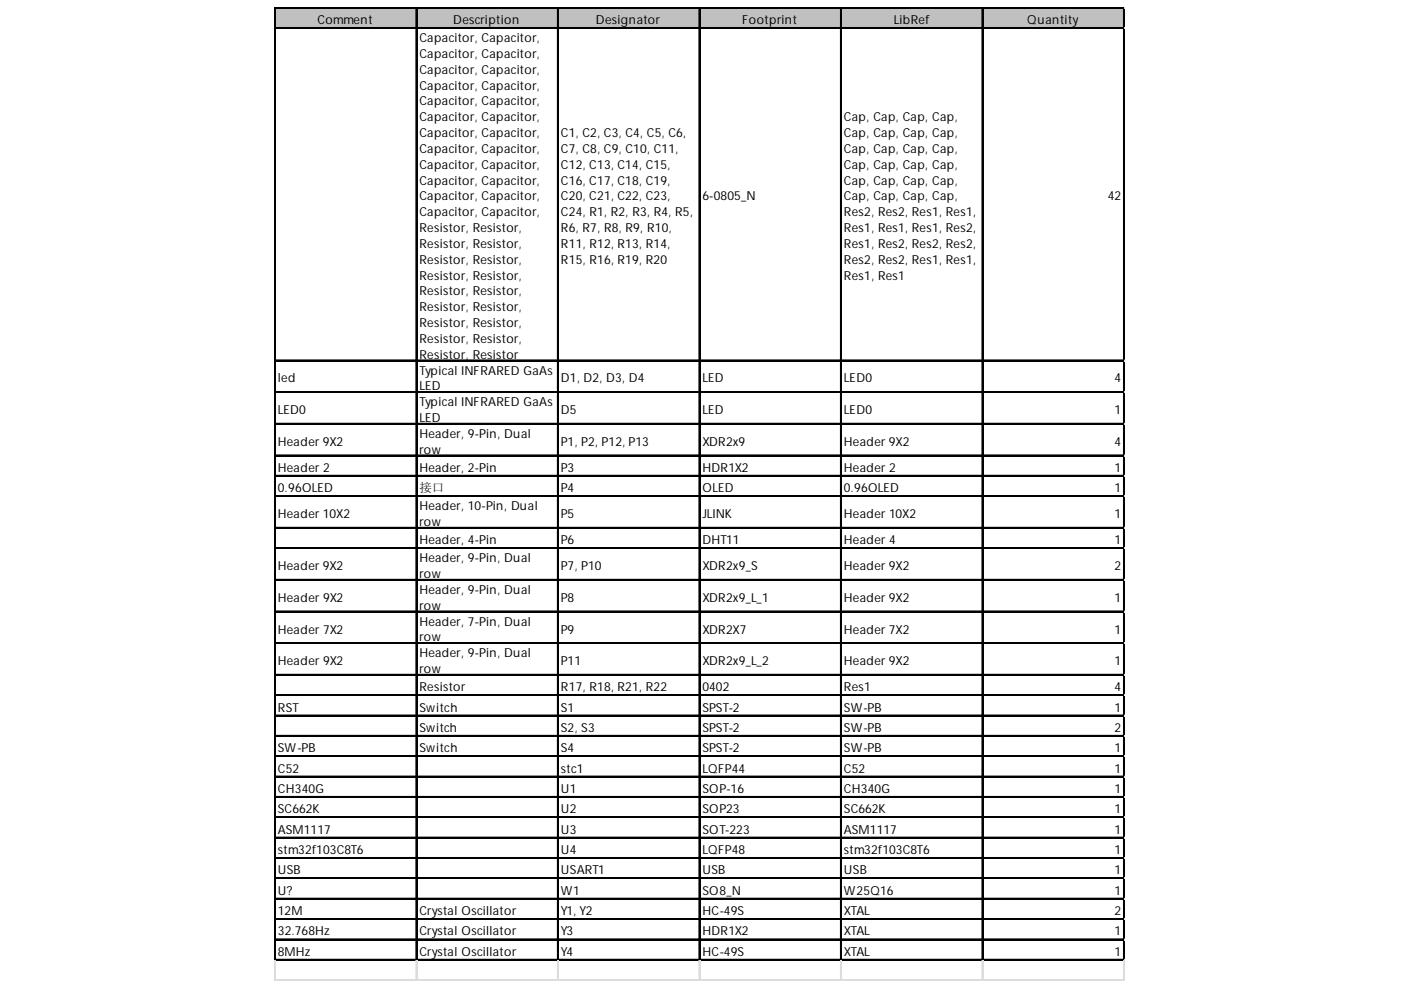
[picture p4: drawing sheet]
<svg xmlns="http://www.w3.org/2000/svg" width="297mm" height="210mm" viewBox="0 0 297 210" stroke-linecap="round" stroke-linejoin="round" font-family="sans-serif">
<defs><g id="words">
<g font-size="2.6">
<text x="67.3" y="5.1">Comment</text>
<text x="96.1" y="5.1">Description</text>
<text x="126.4" y="5.1">Designator</text>
<text x="157.3" y="5.1">Footprint</text>
<text x="189.5" y="5.1">LibRef</text>
<text x="217.8" y="5.1">Quantity</text>
<text x="88.9" y="8.9">Capacitor, Capacitor,</text>
<text x="88.9" y="12.3">Capacitor, Capacitor,</text>
<text x="88.9" y="15.6">Capacitor, Capacitor,</text>
<text x="88.9" y="19">Capacitor, Capacitor,</text>
<text x="88.9" y="22.4">Capacitor, Capacitor,</text>
<text x="88.9" y="25.7">Capacitor, Capacitor,</text>
<text x="88.9" y="29.1">Capacitor, Capacitor,</text>
<text x="118.9" y="29.1">C1, C2, C3, C4, C5, C6,</text>
<text x="178.9" y="25.7">Cap, Cap, Cap, Cap,</text>
<text x="178.9" y="29.1">Cap, Cap, Cap, Cap,</text>
<text x="88.9" y="32.4">Capacitor, Capacitor,</text>
<text x="88.9" y="35.8">Capacitor, Capacitor,</text>
<text x="118.9" y="32.4">C7, C8, C9, C10, C11,</text>
<text x="118.9" y="35.8">C12, C13, C14, C15,</text>
<text x="178.9" y="32.4">Cap, Cap, Cap, Cap,</text>
<text x="178.9" y="35.8">Cap, Cap, Cap, Cap,</text>
<text x="88.9" y="39.1">Capacitor, Capacitor,</text>
<text x="118.9" y="39.1">C16, C17, C18, C19,</text>
<text x="178.9" y="39.1">Cap, Cap, Cap, Cap,</text>
<text x="88.9" y="42.5">Capacitor, Capacitor,</text>
<text x="88.9" y="45.8">Capacitor, Capacitor,</text>
<text x="118.9" y="42.5">C20, C21, C22, C23,</text>
<text x="118.9" y="45.8">C24, R1, R2, R3, R4, R5,</text>
<text x="148.9" y="42.5">6-0805_N</text>
<text x="178.9" y="42.5">Cap, Cap, Cap, Cap,</text>
<text x="178.9" y="45.8">Res2, Res2, Res1, Res1,</text>
<text x="234.9" y="42.5">42</text>
<text x="88.9" y="49.2">Resistor, Resistor,</text>
<text x="88.9" y="52.6">Resistor, Resistor,</text>
<text x="118.9" y="49.2">R6, R7, R8, R9, R10,</text>
<text x="118.9" y="52.6">R11, R12, R13, R14,</text>
<text x="178.9" y="49.2">Res1, Res1, Res1, Res2,</text>
<text x="178.9" y="52.6">Res1, Res2, Res2, Res2,</text>
<text x="88.9" y="55.9">Resistor, Resistor,</text>
<text x="88.9" y="59.3">Resistor, Resistor,</text>
<text x="118.9" y="55.9">R15, R16, R19, R20</text>
<text x="178.9" y="55.9">Res2, Res2, Res1, Res1,</text>
<text x="178.9" y="59.3">Res1, Res1</text>
<text x="88.9" y="62.6">Resistor, Resistor,</text>
<text x="88.9" y="66">Resistor, Resistor,</text>
<text x="88.9" y="69.3">Resistor, Resistor,</text>
<text x="88.9" y="72.7">Resistor, Resistor,</text>
<text x="88.9" y="76.1">Resistor, Resistor</text>
<text x="58.9" y="81.1">led</text>
<text x="88.9" y="79.4">Typical INFRARED GaAs</text>
<text x="88.9" y="82.8">LED</text>
<text x="118.9" y="81.1">D1, D2, D3, D4</text>
<text x="148.9" y="81.1">LED</text>
<text x="178.9" y="81.1">LED0</text>
<text x="236.3" y="81.1">4</text>
<text x="58.9" y="87.8">LED0</text>
<text x="88.9" y="86.1">Typical INFRARED GaAs</text>
<text x="88.9" y="89.5">LED</text>
<text x="118.9" y="87.8">D5</text>
<text x="148.9" y="87.8">LED</text>
<text x="178.9" y="87.8">LED0</text>
<text x="236.3" y="87.8">1</text>
<text x="58.9" y="94.5">Header 9X2</text>
<text x="88.9" y="92.8">Header, 9-Pin, Dual</text>
<text x="118.9" y="94.5">P1, P2, P12, P13</text>
<text x="148.9" y="94.5">XDR2x9</text>
<text x="178.9" y="94.5">Header 9X2</text>
<text x="236.3" y="94.5">4</text>
<text x="58.9" y="100">Header 2</text>
<text x="88.9" y="96.2">row</text>
<text x="88.9" y="100">Header, 2-Pin</text>
<text x="118.9" y="100">P3</text>
<text x="148.9" y="100">HDR1X2</text>
<text x="178.9" y="100">Header 2</text>
<text x="236.3" y="100">1</text>
<text x="58.9" y="104.3">0.96OLED</text>
<text x="88.9" y="104.2">接口</text>
<text x="118.9" y="104.3">P4</text>
<text x="148.9" y="104.3">OLED</text>
<text x="178.9" y="104.3">0.96OLED</text>
<text x="236.3" y="104.3">1</text>
<text x="58.9" y="109.9">Header 10X2</text>
<text x="88.9" y="108.2">Header, 10-Pin, Dual</text>
<text x="88.9" y="111.5">row</text>
<text x="118.9" y="109.9">P5</text>
<text x="148.9" y="109.9">JLINK</text>
<text x="178.9" y="109.9">Header 10X2</text>
<text x="236.3" y="109.9">1</text>
<text x="88.9" y="115.4">Header, 4-Pin</text>
<text x="88.9" y="119.2">Header, 9-Pin, Dual</text>
<text x="118.9" y="115.4">P6</text>
<text x="148.9" y="115.4">DHT11</text>
<text x="178.9" y="115.4">Header 4</text>
<text x="236.3" y="115.4">1</text>
<text x="58.9" y="120.9">Header 9X2</text>
<text x="88.9" y="122.6">row</text>
<text x="88.9" y="125.9">Header, 9-Pin, Dual</text>
<text x="118.9" y="120.9">P7, P10</text>
<text x="148.9" y="120.9">XDR2x9_S</text>
<text x="178.9" y="120.9">Header 9X2</text>
<text x="236.3" y="120.9">2</text>
<text x="58.9" y="127.6">Header 9X2</text>
<text x="88.9" y="129.3">row</text>
<text x="118.9" y="127.6">P8</text>
<text x="148.9" y="127.6">XDR2x9_L_1</text>
<text x="178.9" y="127.6">Header 9X2</text>
<text x="236.3" y="127.6">1</text>
<text x="58.9" y="134.3">Header 7X2</text>
<text x="88.9" y="132.6">Header, 7-Pin, Dual</text>
<text x="88.9" y="136">row</text>
<text x="118.9" y="134.3">P9</text>
<text x="148.9" y="134.3">XDR2X7</text>
<text x="178.9" y="134.3">Header 7X2</text>
<text x="236.3" y="134.3">1</text>
<text x="58.9" y="141">Header 9X2</text>
<text x="88.9" y="139.4">Header, 9-Pin, Dual</text>
<text x="88.9" y="142.7">row</text>
<text x="118.9" y="141">P11</text>
<text x="148.9" y="141">XDR2x9_L_2</text>
<text x="178.9" y="141">Header 9X2</text>
<text x="236.3" y="141">1</text>
<text x="88.9" y="146.5">Resistor</text>
<text x="118.9" y="146.5">R17, R18, R21, R22</text>
<text x="148.9" y="146.5">0402</text>
<text x="178.9" y="146.5">Res1</text>
<text x="236.3" y="146.5">4</text>
<text x="58.9" y="150.9">RST</text>
<text x="88.9" y="150.9">Switch</text>
<text x="88.9" y="155.2">Switch</text>
<text x="118.9" y="150.9">S1</text>
<text x="118.9" y="155.2">S2, S3</text>
<text x="148.9" y="150.9">SPST-2</text>
<text x="148.9" y="155.2">SPST-2</text>
<text x="178.9" y="150.9">SW-PB</text>
<text x="178.9" y="155.2">SW-PB</text>
<text x="236.3" y="150.9">1</text>
<text x="236.3" y="155.2">2</text>
<text x="58.9" y="159.5">SW-PB</text>
<text x="88.9" y="159.5">Switch</text>
<text x="118.9" y="159.5">S4</text>
<text x="148.9" y="159.5">SPST-2</text>
<text x="178.9" y="159.5">SW-PB</text>
<text x="236.3" y="159.5">1</text>
<text x="58.9" y="163.8">C52</text>
<text x="118.9" y="163.8">stc1</text>
<text x="148.9" y="163.8">LQFP44</text>
<text x="178.9" y="163.8">C52</text>
<text x="236.3" y="163.8">1</text>
<text x="58.9" y="168.1">CH340G</text>
<text x="58.9" y="172.4">SC662K</text>
<text x="118.9" y="168.1">U1</text>
<text x="118.9" y="172.4">U2</text>
<text x="148.9" y="168.1">SOP-16</text>
<text x="148.9" y="172.4">SOP23</text>
<text x="178.9" y="168.1">CH340G</text>
<text x="178.9" y="172.4">SC662K</text>
<text x="236.3" y="168.1">1</text>
<text x="236.3" y="172.4">1</text>
<text x="58.9" y="176.8">ASM1117</text>
<text x="118.9" y="176.8">U3</text>
<text x="148.9" y="176.8">SOT-223</text>
<text x="178.9" y="176.8">ASM1117</text>
<text x="236.3" y="176.8">1</text>
<text x="58.9" y="181.1">stm32f103C8T6</text>
<text x="58.9" y="185.4">USB</text>
<text x="118.9" y="181.1">U4</text>
<text x="118.9" y="185.4">USART1</text>
<text x="148.9" y="181.1">LQFP48</text>
<text x="148.9" y="185.4">USB</text>
<text x="178.9" y="181.1">stm32f103C8T6</text>
<text x="178.9" y="185.4">USB</text>
<text x="236.3" y="181.1">1</text>
<text x="236.3" y="185.4">1</text>
<text x="58.9" y="189.7">U?</text>
<text x="118.9" y="189.7">W1</text>
<text x="148.9" y="189.7">SO8_N</text>
<text x="178.9" y="189.7">W25Q16</text>
<text x="236.3" y="189.7">1</text>
<text x="58.9" y="194">12M</text>
<text x="88.9" y="194">Crystal Oscillator</text>
<text x="118.9" y="194">Y1, Y2</text>
<text x="148.9" y="194">HC-49S</text>
<text x="178.9" y="194">XTAL</text>
<text x="236.3" y="194">2</text>
<text x="58.9" y="198.3">32.768Hz</text>
<text x="58.9" y="202.6">8MHz</text>
<text x="88.9" y="198.3">Crystal Oscillator</text>
<text x="88.9" y="202.6">Crystal Oscillator</text>
<text x="118.9" y="198.3">Y3</text>
<text x="118.9" y="202.6">Y4</text>
<text x="148.9" y="198.3">HDR1X2</text>
<text x="148.9" y="202.6">HC-49S</text>
<text x="178.9" y="198.3">XTAL</text>
<text x="178.9" y="202.6">XTAL</text>
<text x="236.3" y="198.3">1</text>
<text x="236.3" y="202.6">1</text>
</g>
</g></defs>
<path d="M58.4 1.7h180.1v4.4h-180.1z" fill="#c0c0c0"/>
<g fill="none" stroke="#000" stroke-width=".24">
<path d="M58.2 1.5v202.1M58.3 1.5v202.1M58.4 1.5h180.1M58.4 1.6h180.1M58.4 5.8h180.1M58.4 6h180.1M88.2 1.8v201.8M88.3 1.8v201.8M118.2 1.8v201.8M118.3 1.8v201.8M148.2 1.8v201.8M148.3 1.8v201.8"/>
<path d="M178.2 1.8v201.8M178.3 1.8v201.8M208.2 1.8v201.8M208.3 1.8v201.8M238.2 1.8v201.8M238.3 1.8v201.8M58.4 76.3h180.1M58.4 76.4h180.1M58.4 83h180.1M58.4 83.2h180.1M58.4 89.8h180.1M58.4 89.9h180.1"/>
<path d="M58.4 96.5h180.1M58.4 96.6h180.1M58.4 100.8h180.1M58.4 100.9h180.1M58.4 105.1h180.1M58.4 105.2h180.1M58.4 111.8h180.1M58.4 111.9h180.1M58.4 116.1h180.1M58.4 116.2h180.1M58.4 122.8h180.1M58.4 123h180.1"/>
<path d="M58.4 129.6h180.1M58.4 129.7h180.1M58.4 136.3h180.1M58.4 136.4h180.1M58.4 143h180.1M58.4 143.1h180.1M58.4 147.3h180.1M58.4 147.4h180.1M58.4 151.6h180.1M58.4 151.7h180.1M58.4 155.9h180.1M58.4 156h180.1"/>
<path d="M58.4 160.2h180.1M58.4 160.4h180.1M58.4 164.6h180.1M58.4 164.7h180.1M58.4 168.9h180.1M58.4 169h180.1M58.4 173.2h180.1M58.4 173.3h180.1M58.4 177.5h180.1M58.4 177.6h180.1M58.4 181.8h180.1M58.4 181.9h180.1"/>
<path d="M58.4 186.1h180.1M58.4 186.3h180.1M58.4 190.5h180.1M58.4 190.6h180.1M58.4 194.8h180.1M58.4 194.9h180.1M58.4 199.1h180.1M58.4 199.2h180.1M58.4 203.4h180.1M58.4 203.5h180.1"/>
</g>
<g fill="none" stroke="#dadcdd" stroke-width=".24">
<path d="M238.5 1.5h.1M58.2 203.6v4.4M58.3 203.6v4.4M88.2 203.6v4.4M88.3 203.6v4.4M118.2 203.6v4.4M118.3 203.6v4.4M148.2 203.6v4.4M148.3 203.6v4.4M178.2 203.6v4.4M178.3 203.6v4.4M208.2 203.6v4.4"/>
<path d="M208.3 203.6v4.4M238.2 203.6v4.4M238.3 203.6v4.4"/>
</g>
<path d="M238.5 1.5v.3z" fill="#dadcdd"/>
<path d="M238.5 5.8h.1" fill="none" stroke="#dadcdd" stroke-width=".24"/>
<path d="M238.5 5.8v.3z" fill="#dadcdd"/>
<path d="M238.5 76.3h.1" fill="none" stroke="#dadcdd" stroke-width=".24"/>
<path d="M238.5 76.3v.3z" fill="#dadcdd"/>
<path d="M238.5 83h.1" fill="none" stroke="#dadcdd" stroke-width=".24"/>
<path d="M238.5 83v.3z" fill="#dadcdd"/>
<path d="M238.5 89.8h.1" fill="none" stroke="#dadcdd" stroke-width=".24"/>
<path d="M238.5 89.8v.2z" fill="#dadcdd"/>
<path d="M238.5 96.5h.1" fill="none" stroke="#dadcdd" stroke-width=".24"/>
<path d="M238.5 96.5v.2z" fill="#dadcdd"/>
<path d="M238.5 100.8h.1" fill="none" stroke="#dadcdd" stroke-width=".24"/>
<path d="M238.5 100.8v.2z" fill="#dadcdd"/>
<path d="M238.5 105.1h.1" fill="none" stroke="#dadcdd" stroke-width=".24"/>
<path d="M238.5 105.1v.2z" fill="#dadcdd"/>
<path d="M238.5 111.8h.1" fill="none" stroke="#dadcdd" stroke-width=".24"/>
<path d="M238.5 111.8v.3z" fill="#dadcdd"/>
<path d="M238.5 116.1h.1" fill="none" stroke="#dadcdd" stroke-width=".24"/>
<path d="M238.5 116.1v.3z" fill="#dadcdd"/>
<path d="M238.5 122.8h.1" fill="none" stroke="#dadcdd" stroke-width=".24"/>
<path d="M238.5 122.8v.3z" fill="#dadcdd"/>
<path d="M238.5 129.6h.1" fill="none" stroke="#dadcdd" stroke-width=".24"/>
<path d="M238.5 129.6v.2z" fill="#dadcdd"/>
<path d="M238.5 136.3h.1" fill="none" stroke="#dadcdd" stroke-width=".24"/>
<path d="M238.5 136.3v.2z" fill="#dadcdd"/>
<path d="M238.5 143h.1" fill="none" stroke="#dadcdd" stroke-width=".24"/>
<path d="M238.5 143v.2z" fill="#dadcdd"/>
<path d="M238.5 147.3h.1" fill="none" stroke="#dadcdd" stroke-width=".24"/>
<path d="M238.5 147.3v.2z" fill="#dadcdd"/>
<path d="M238.5 151.6h.1" fill="none" stroke="#dadcdd" stroke-width=".24"/>
<path d="M238.5 151.6v.3z" fill="#dadcdd"/>
<path d="M238.5 155.9h.1" fill="none" stroke="#dadcdd" stroke-width=".24"/>
<path d="M238.5 155.9v.3z" fill="#dadcdd"/>
<path d="M238.5 160.2h.1" fill="none" stroke="#dadcdd" stroke-width=".24"/>
<path d="M238.5 160.2v.3z" fill="#dadcdd"/>
<path d="M238.5 164.6h.1" fill="none" stroke="#dadcdd" stroke-width=".24"/>
<path d="M238.5 164.6v.2z" fill="#dadcdd"/>
<path d="M238.5 168.9h.1" fill="none" stroke="#dadcdd" stroke-width=".24"/>
<path d="M238.5 168.9v.2z" fill="#dadcdd"/>
<path d="M238.5 173.2h.1" fill="none" stroke="#dadcdd" stroke-width=".24"/>
<path d="M238.5 173.2v.2z" fill="#dadcdd"/>
<path d="M238.5 177.5h.1" fill="none" stroke="#dadcdd" stroke-width=".24"/>
<path d="M238.5 177.5v.2z" fill="#dadcdd"/>
<path d="M238.5 181.8h.1" fill="none" stroke="#dadcdd" stroke-width=".24"/>
<path d="M238.5 181.8v.3z" fill="#dadcdd"/>
<path d="M238.5 186.1h.1" fill="none" stroke="#dadcdd" stroke-width=".24"/>
<path d="M238.5 186.1v.3z" fill="#dadcdd"/>
<path d="M238.5 190.5h.1" fill="none" stroke="#dadcdd" stroke-width=".24"/>
<path d="M238.5 190.5v.2z" fill="#dadcdd"/>
<path d="M238.5 194.8h.1" fill="none" stroke="#dadcdd" stroke-width=".24"/>
<path d="M238.5 194.8v.2z" fill="#dadcdd"/>
<path d="M238.5 199.1h.1" fill="none" stroke="#dadcdd" stroke-width=".24"/>
<path d="M238.5 199.1v.2z" fill="#dadcdd"/>
<path d="M238.5 203.4h.1" fill="none" stroke="#dadcdd" stroke-width=".24"/>
<path d="M238.5 203.4v.2z" fill="#dadcdd"/>
<path d="M58.2 207.7h180.3M58.2 207.8h180.3" fill="none" stroke="#dadcdd" stroke-width=".24"/>
<use href="#words"/>
</svg>
